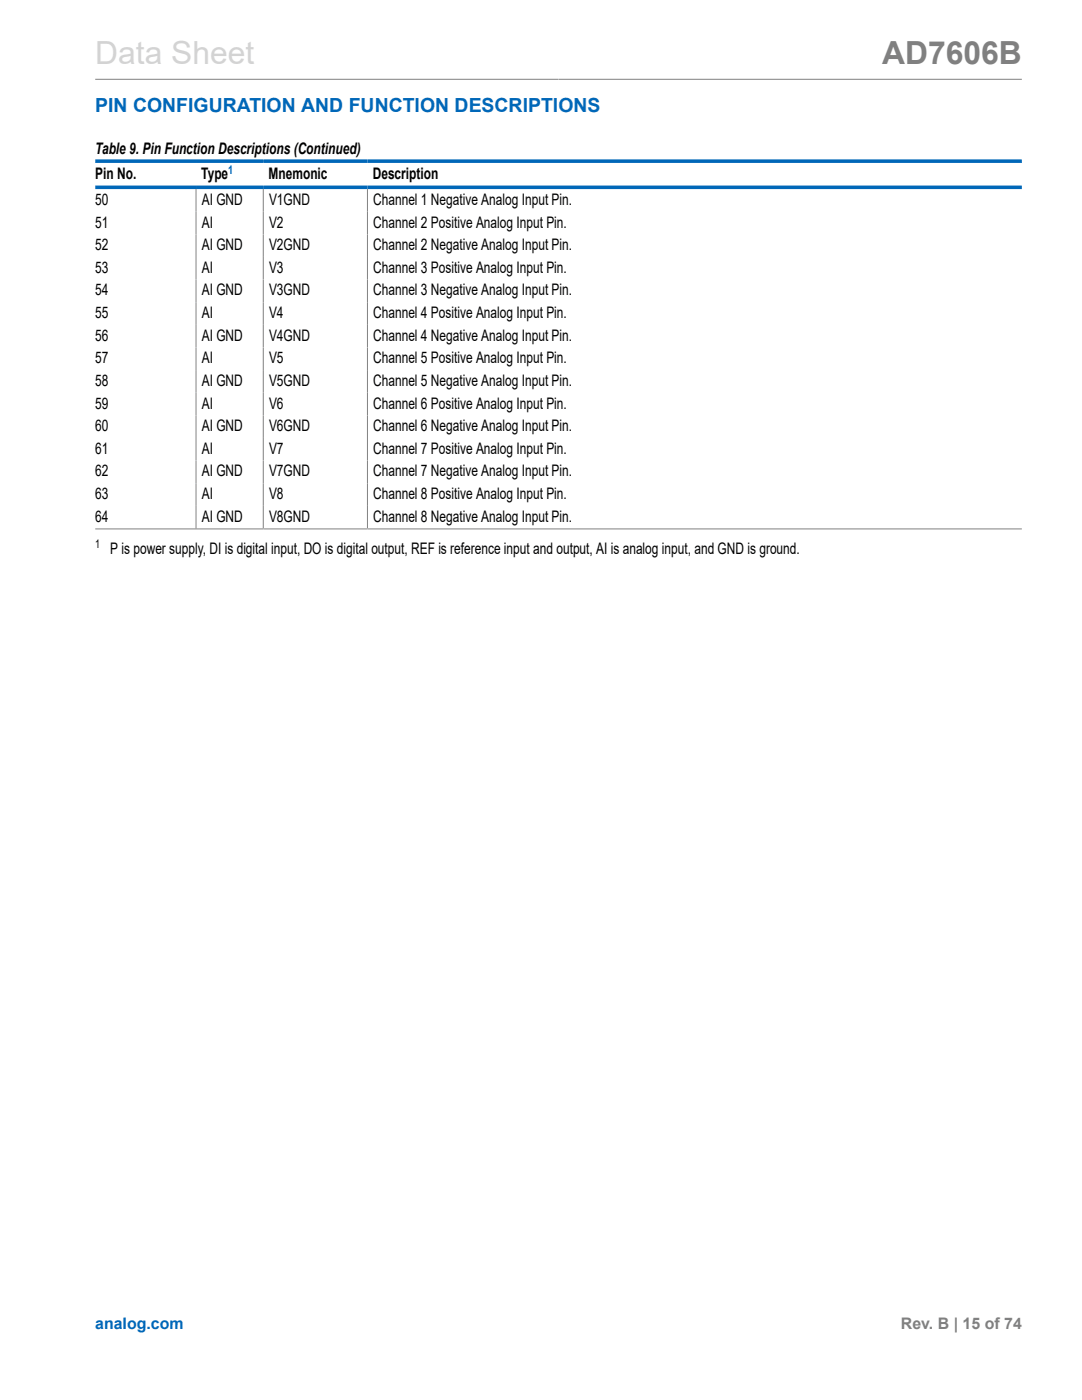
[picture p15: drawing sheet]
<svg xmlns="http://www.w3.org/2000/svg" width="216mm" height="279mm" viewBox="0 0 216 279" stroke-linecap="round" stroke-linejoin="round" font-family="sans-serif">
<defs><g id="words">
<text font-size="6.3" fill="#d3d3d3" x="19" y="12.7">Data Sheet</text>
<text font-size="6.3" fill="#808080" x="176" y="12.7">AD7606B</text>
<text font-size="3.9" fill="#0067b8" x="19" y="22.3">PIN CONFIGURATION AND FUNCTION DESCRIPTIONS</text>
<g font-size="3.2">
<text x="19" y="30.8">Table 9. Pin Function Descriptions (Continued)</text>
<text x="19" y="35.7">Pin No.</text>
<text x="40.2" y="35.7">Type</text>
<text x="53.6" y="35.7">Mnemonic</text>
<text x="74.4" y="35.7">Description</text>
<text x="19" y="40.9">50</text>
<text x="40.3" y="40.9">AI GND</text>
<text x="53.7" y="40.9">V1GND</text>
<text x="74.5" y="40.9">Channel 1 Negative Analog Input Pin.</text>
<text x="19" y="45.4">51</text>
<text x="40.3" y="45.4">AI</text>
<text x="53.7" y="45.4">V2</text>
<text x="74.5" y="45.4">Channel 2 Positive Analog Input Pin.</text>
<text x="19" y="49.9">52</text>
<text x="40.3" y="49.9">AI GND</text>
<text x="53.7" y="49.9">V2GND</text>
<text x="74.5" y="49.9">Channel 2 Negative Analog Input Pin.</text>
<text x="19" y="54.5">53</text>
<text x="19" y="59">54</text>
<text x="40.3" y="54.5">AI</text>
<text x="40.3" y="59">AI GND</text>
<text x="53.7" y="54.5">V3</text>
<text x="53.7" y="59">V3GND</text>
<text x="74.5" y="54.5">Channel 3 Positive Analog Input Pin.</text>
<text x="74.5" y="59">Channel 3 Negative Analog Input Pin.</text>
<text x="19" y="63.5">55</text>
<text x="40.3" y="63.5">AI</text>
<text x="53.7" y="63.5">V4</text>
<text x="74.5" y="63.5">Channel 4 Positive Analog Input Pin.</text>
<text x="19" y="68">56</text>
<text x="40.3" y="68">AI GND</text>
<text x="53.7" y="68">V4GND</text>
<text x="74.5" y="68">Channel 4 Negative Analog Input Pin.</text>
<text x="19" y="72.5">57</text>
<text x="19" y="77">58</text>
<text x="40.3" y="72.5">AI</text>
<text x="40.3" y="77">AI GND</text>
<text x="53.7" y="72.5">V5</text>
<text x="53.7" y="77">V5GND</text>
<text x="74.5" y="72.5">Channel 5 Positive Analog Input Pin.</text>
<text x="74.5" y="77">Channel 5 Negative Analog Input Pin.</text>
<text x="19" y="81.5">59</text>
<text x="40.3" y="81.5">AI</text>
<text x="53.7" y="81.5">V6</text>
<text x="74.5" y="81.5">Channel 6 Positive Analog Input Pin.</text>
<text x="19" y="86.1">60</text>
<text x="40.3" y="86.1">AI GND</text>
<text x="53.7" y="86.1">V6GND</text>
<text x="74.5" y="86.1">Channel 6 Negative Analog Input Pin.</text>
<text x="19" y="90.6">61</text>
<text x="19" y="95.1">62</text>
<text x="40.3" y="90.6">AI</text>
<text x="40.3" y="95.1">AI GND</text>
<text x="53.7" y="90.6">V7</text>
<text x="53.7" y="95.1">V7GND</text>
<text x="74.5" y="90.6">Channel 7 Positive Analog Input Pin.</text>
<text x="74.5" y="95.1">Channel 7 Negative Analog Input Pin.</text>
<text x="19" y="99.6">63</text>
<text x="40.3" y="99.6">AI</text>
<text x="53.7" y="99.6">V8</text>
<text x="74.5" y="99.6">Channel 8 Positive Analog Input Pin.</text>
<text x="19" y="104.1">64</text>
<text x="40.3" y="104.1">AI GND</text>
<text x="53.7" y="104.1">V8GND</text>
<text x="74.5" y="104.1">Channel 8 Negative Analog Input Pin.</text>
<text x="22" y="110.5">P is power supply, DI is digital input, DO is digital output, REF is reference input and output, AI is analog input, and GND is ground.</text>
</g>
<text font-size="3.2" fill="#0067b8" x="19" y="265.3">analog.com</text>
<text font-size="3.2" fill="#808080" x="179.8" y="265.3">Rev. B | 15 of 74</text>
<text font-size="2.4" fill="#0067b8" x="45.6" y="34.6">1</text>
<text font-size="2.4" x="19" y="109.4">1</text>
</g></defs>
<path d="M19 15.8h184.9M39.1 37.7v67.8M52.5 37.7v67.8M73.3 37.7v67.8M19 105.6h184.9" fill="none" stroke="#808080" stroke-width=".2"/>
<path d="M19 32.2h184.9M19 37.4h184.9" fill="none" stroke="#0067b8" stroke-width=".71"/>
<use href="#words"/>
</svg>
